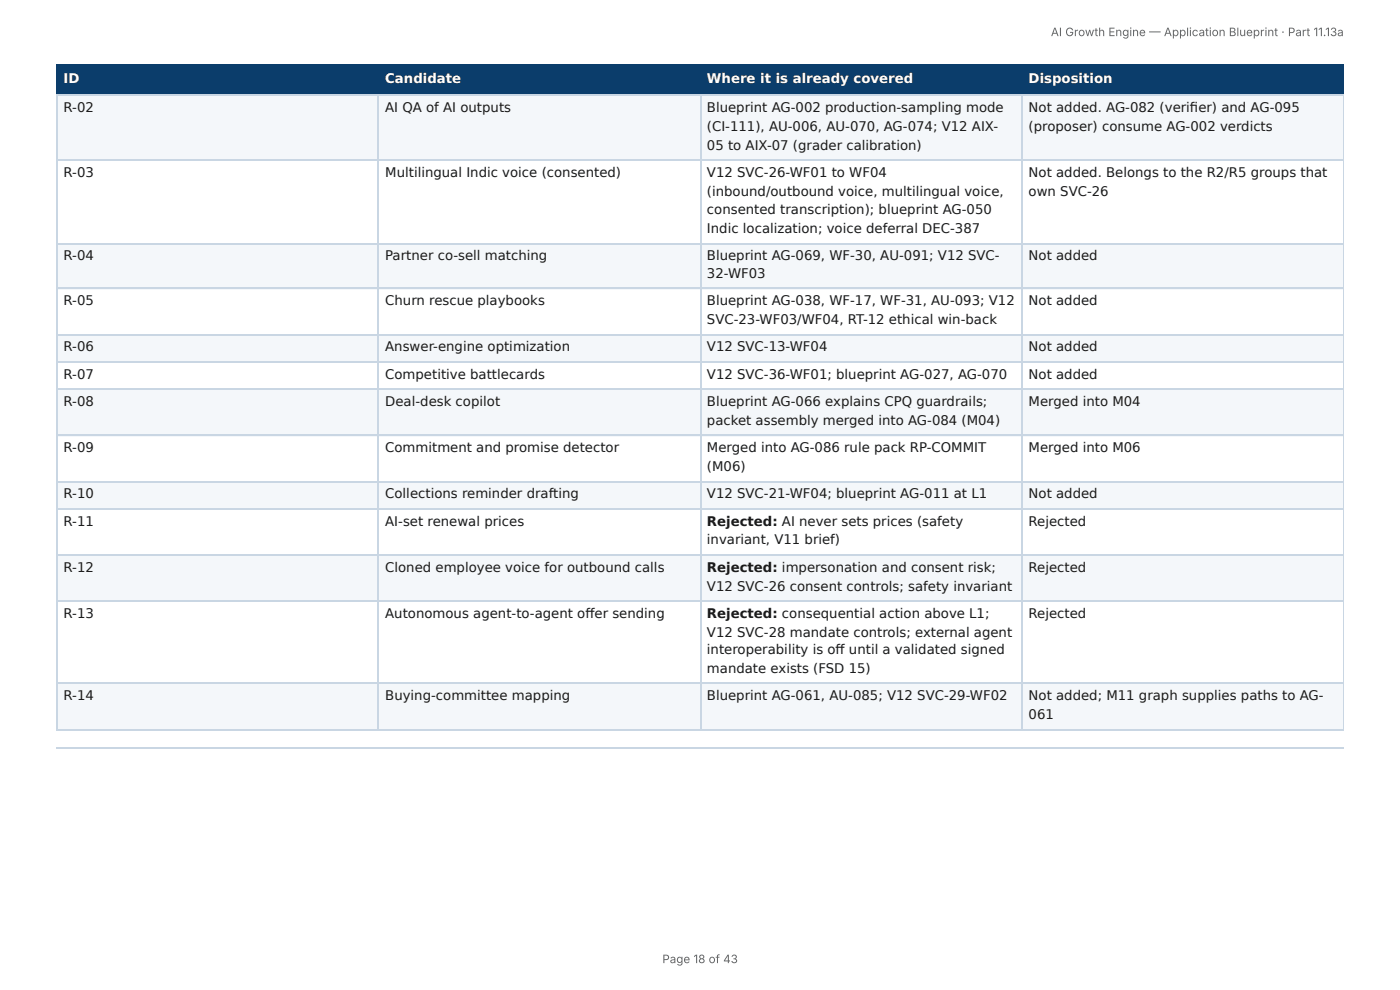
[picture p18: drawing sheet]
<svg xmlns="http://www.w3.org/2000/svg" width="297mm" height="210mm" viewBox="0 0 297 210" stroke-linecap="round" stroke-linejoin="round" font-family="sans-serif">
<defs><g id="words">
<g font-size="2.8" fill="#fff">
<text x="13.5" y="17.7">ID</text>
<text x="81.8" y="17.7">Candidate</text>
<text x="150.2" y="17.7">Where it is already covered</text>
<text x="218.5" y="17.7">Disposition</text>
</g>
<g font-size="2.8" fill="#1a1a1a">
<text x="13.5" y="23.8">R-02</text>
<text x="81.8" y="23.8">AI QA of AI outputs</text>
<text x="150.2" y="23.8">Blueprint AG-002 production-sampling mode</text>
<text x="218.5" y="23.8">Not added. AG-082 (verifi er) and AG-095</text>
<text x="150.2" y="27.8">(CI-111), AU-006, AU-070, AG-074; V12 AIX-</text>
<text x="218.5" y="27.8">(proposer) consume AG-002 verdicts</text>
<text x="150.2" y="31.8">05 to AIX-07 (grader calibration)</text>
<text x="13.5" y="37.6">R-03</text>
<text x="81.8" y="37.6">Multilingual Indic voice (consented)</text>
<text x="150.2" y="37.6">V12 SVC-26-WF01 to WF04</text>
<text x="150.2" y="41.5">(inbound/outbound voice, multilingual voice,</text>
<text x="218.5" y="37.6">Not added. Belongs to the R2/R5 groups that</text>
<text x="218.5" y="41.5">own SVC-26</text>
<text x="150.2" y="45.5">consented transcription); blueprint AG-050</text>
<text x="150.2" y="49.5">Indic localization; voice deferral DEC-387</text>
<text x="13.5" y="55.3">R-04</text>
<text x="81.8" y="55.3">Partner co-sell matching</text>
<text x="150.2" y="55.3">Blueprint AG-069, WF-30, AU-091; V12 SVC-</text>
<text x="150.2" y="59">32-WF03</text>
<text x="218.5" y="55.3">Not added</text>
<text x="13.5" y="64.8">R-05</text>
<text x="81.8" y="64.8">Churn rescue playbooks</text>
<text x="150.2" y="64.8">Blueprint AG-038, WF-17, WF-31, AU-093; V12</text>
<text x="218.5" y="64.8">Not added</text>
<text x="150.2" y="68.8">SVC-23-WF03/WF04, RT-12 ethical win-back</text>
<text x="13.5" y="74.6">R-06</text>
<text x="81.8" y="74.6">Answer-engine optimization</text>
<text x="150.2" y="74.6">V12 SVC-13-WF04</text>
<text x="218.5" y="74.6">Not added</text>
<text x="13.5" y="80.4">R-07</text>
<text x="81.8" y="80.4">Competitive battlecards</text>
<text x="150.2" y="80.4">V12 SVC-36-WF01; blueprint AG-027, AG-070</text>
<text x="218.5" y="80.4">Not added</text>
<text x="13.5" y="86.3">R-08</text>
<text x="81.8" y="86.3">Deal-desk copilot</text>
<text x="150.2" y="86.3">Blueprint AG-066 explains CPQ guardrails;</text>
<text x="218.5" y="86.3">Merged into M04</text>
<text x="150.2" y="90.2">packet assembly merged into AG-084 (M04)</text>
<text x="13.5" y="96">R-09</text>
<text x="81.8" y="96">Commitment and promise detector</text>
<text x="150.2" y="96">Merged into AG-086 rule pack RP-COMMIT</text>
<text x="150.2" y="100">(M06)</text>
<text x="218.5" y="96">Merged into M06</text>
<text x="13.5" y="105.8">R-10</text>
<text x="81.8" y="105.8">Collections reminder drafting</text>
<text x="150.2" y="105.8">V12 SVC-21-WF04; blueprint AG-011 at L1</text>
<text x="218.5" y="105.8">Not added</text>
<text x="13.5" y="111.7">R-11</text>
<text x="81.8" y="111.7">AI-set renewal prices</text>
<text x="150.2" y="111.7">Rejected: AI never sets prices (safety</text>
<text x="218.5" y="111.7">Rejected</text>
<text x="150.2" y="115.6">invariant, V11 brief)</text>
<text x="13.5" y="121.4">R-12</text>
<text x="81.8" y="121.4">Cloned employee voice for outbound calls</text>
<text x="150.2" y="121.4">Rejected: impersonation and consent risk;</text>
<text x="150.2" y="125.4">V12 SVC-26 consent controls; safety invariant</text>
<text x="218.5" y="121.4">Rejected</text>
<text x="13.5" y="131.2">R-13</text>
<text x="81.8" y="131.2">Autonomous agent-to-agent off er sending</text>
<text x="150.2" y="131.2">Rejected: consequential action above L1;</text>
<text x="218.5" y="131.2">Rejected</text>
<text x="150.2" y="135.2">V12 SVC-28 mandate controls; external agent</text>
<text x="150.2" y="138.9">interoperability is off until a validated signed</text>
<text x="150.2" y="142.9">mandate exists (FSD 15)</text>
<text x="13.5" y="148.7">R-14</text>
<text x="81.8" y="148.7">Buying-committee mapping</text>
<text x="150.2" y="148.7">Blueprint AG-061, AU-085; V12 SVC-29-WF02</text>
<text x="218.5" y="148.7">Not added; M11 graph supplies paths to AG-</text>
<text x="218.5" y="152.7">061</text>
</g>
<g font-size="2.5" fill="#666">
<text x="223.2" y="7.7">AI Growth Engine — Application Blueprint · Part 11.13a</text>
<text x="140.7" y="204.5">Page 18 of 43</text>
</g>
</g></defs>
<g fill="#0b3d6b">
<path d="M12.2 14h68.2v6.1h-68.2z"/>
<path d="M80.4 14h68.3v6.1h-68.3z"/>
<path d="M148.7 14h68.3v6.1h-68.3z"/>
<path d="M217 14h68.4v6.1h-68.4z"/>
</g>
<g fill="#f4f7fa">
<path d="M12.2 20.1h68.2v13.8h-68.2z"/>
<path d="M80.4 20.1h68.3v13.8h-68.3z"/>
<path d="M148.7 20.1h68.3v13.8h-68.3z"/>
<path d="M217 20.1h68.4v13.8h-68.4z"/>
<path d="M12.2 51.6h68.2v9.8h-68.2z"/>
<path d="M80.4 51.6h68.3v9.8h-68.3z"/>
<path d="M148.7 51.6h68.3v9.8h-68.3z"/>
<path d="M217 51.6h68.4v9.8h-68.4z"/>
<path d="M12.2 71.2h68.2v5.8h-68.2z"/>
<path d="M80.4 71.2h68.3v5.8h-68.3z"/>
<path d="M148.7 71.2h68.3v5.8h-68.3z"/>
<path d="M217 71.2h68.4v5.8h-68.4z"/>
<path d="M12.2 82.8h68.2v9.8h-68.2z"/>
<path d="M80.4 82.8h68.3v9.8h-68.3z"/>
<path d="M148.7 82.8h68.3v9.8h-68.3z"/>
<path d="M217 82.8h68.4v9.8h-68.4z"/>
<path d="M12.2 102.1h68.2v5.9h-68.2z"/>
<path d="M80.4 102.1h68.3v5.9h-68.3z"/>
<path d="M148.7 102.1h68.3v5.9h-68.3z"/>
<path d="M217 102.1h68.4v5.9h-68.4z"/>
<path d="M12.2 117.7h68.2v9.8h-68.2z"/>
<path d="M80.4 117.7h68.3v9.8h-68.3z"/>
<path d="M148.7 117.7h68.3v9.8h-68.3z"/>
<path d="M217 117.7h68.4v9.8h-68.4z"/>
<path d="M12.2 145.3h68.2v9.7h-68.2z"/>
<path d="M80.4 145.3h68.3v9.7h-68.3z"/>
<path d="M148.7 145.3h68.3v9.7h-68.3z"/>
<path d="M217 145.3h68.4v9.7h-68.4z"/>
</g>
<path d="M11.9 13.9h273.5M12 13.8v6.6M80.3 13.8v6.6M148.8 13.8v6.6M217.1 13.8v6.6M11.9 20.2h273.5" fill="none" stroke="#0b3d6b" stroke-width=".26"/>
<path d="M285.3 13.8v6.6" fill="none" stroke="#0b3d6b" stroke-width=".21"/>
<g fill="none" stroke="#c9d6e3" stroke-width=".26">
<path d="M11.9 20.2h273.5M11.9 34h273.5M12 20.4v134.6M80.3 20.4v134.6M148.8 20.4v134.6M217.1 20.4v134.6M11.9 51.7h273.5M11.9 61.3h273.5M11.9 71h273.5M11.9 76.9h273.5M11.9 82.7h273.5M11.9 92.5h273.5"/>
<path d="M11.9 102.3h273.5M11.9 108.1h273.5M11.9 117.9h273.5M11.9 127.7h273.5M11.9 145.1h273.5M11.9 154.9h273.5M11.9 158.9h273.5"/>
</g>
<path d="M285.3 20.4v134.6" fill="none" stroke="#c9d6e3" stroke-width=".21"/>
<use href="#words"/>
</svg>
